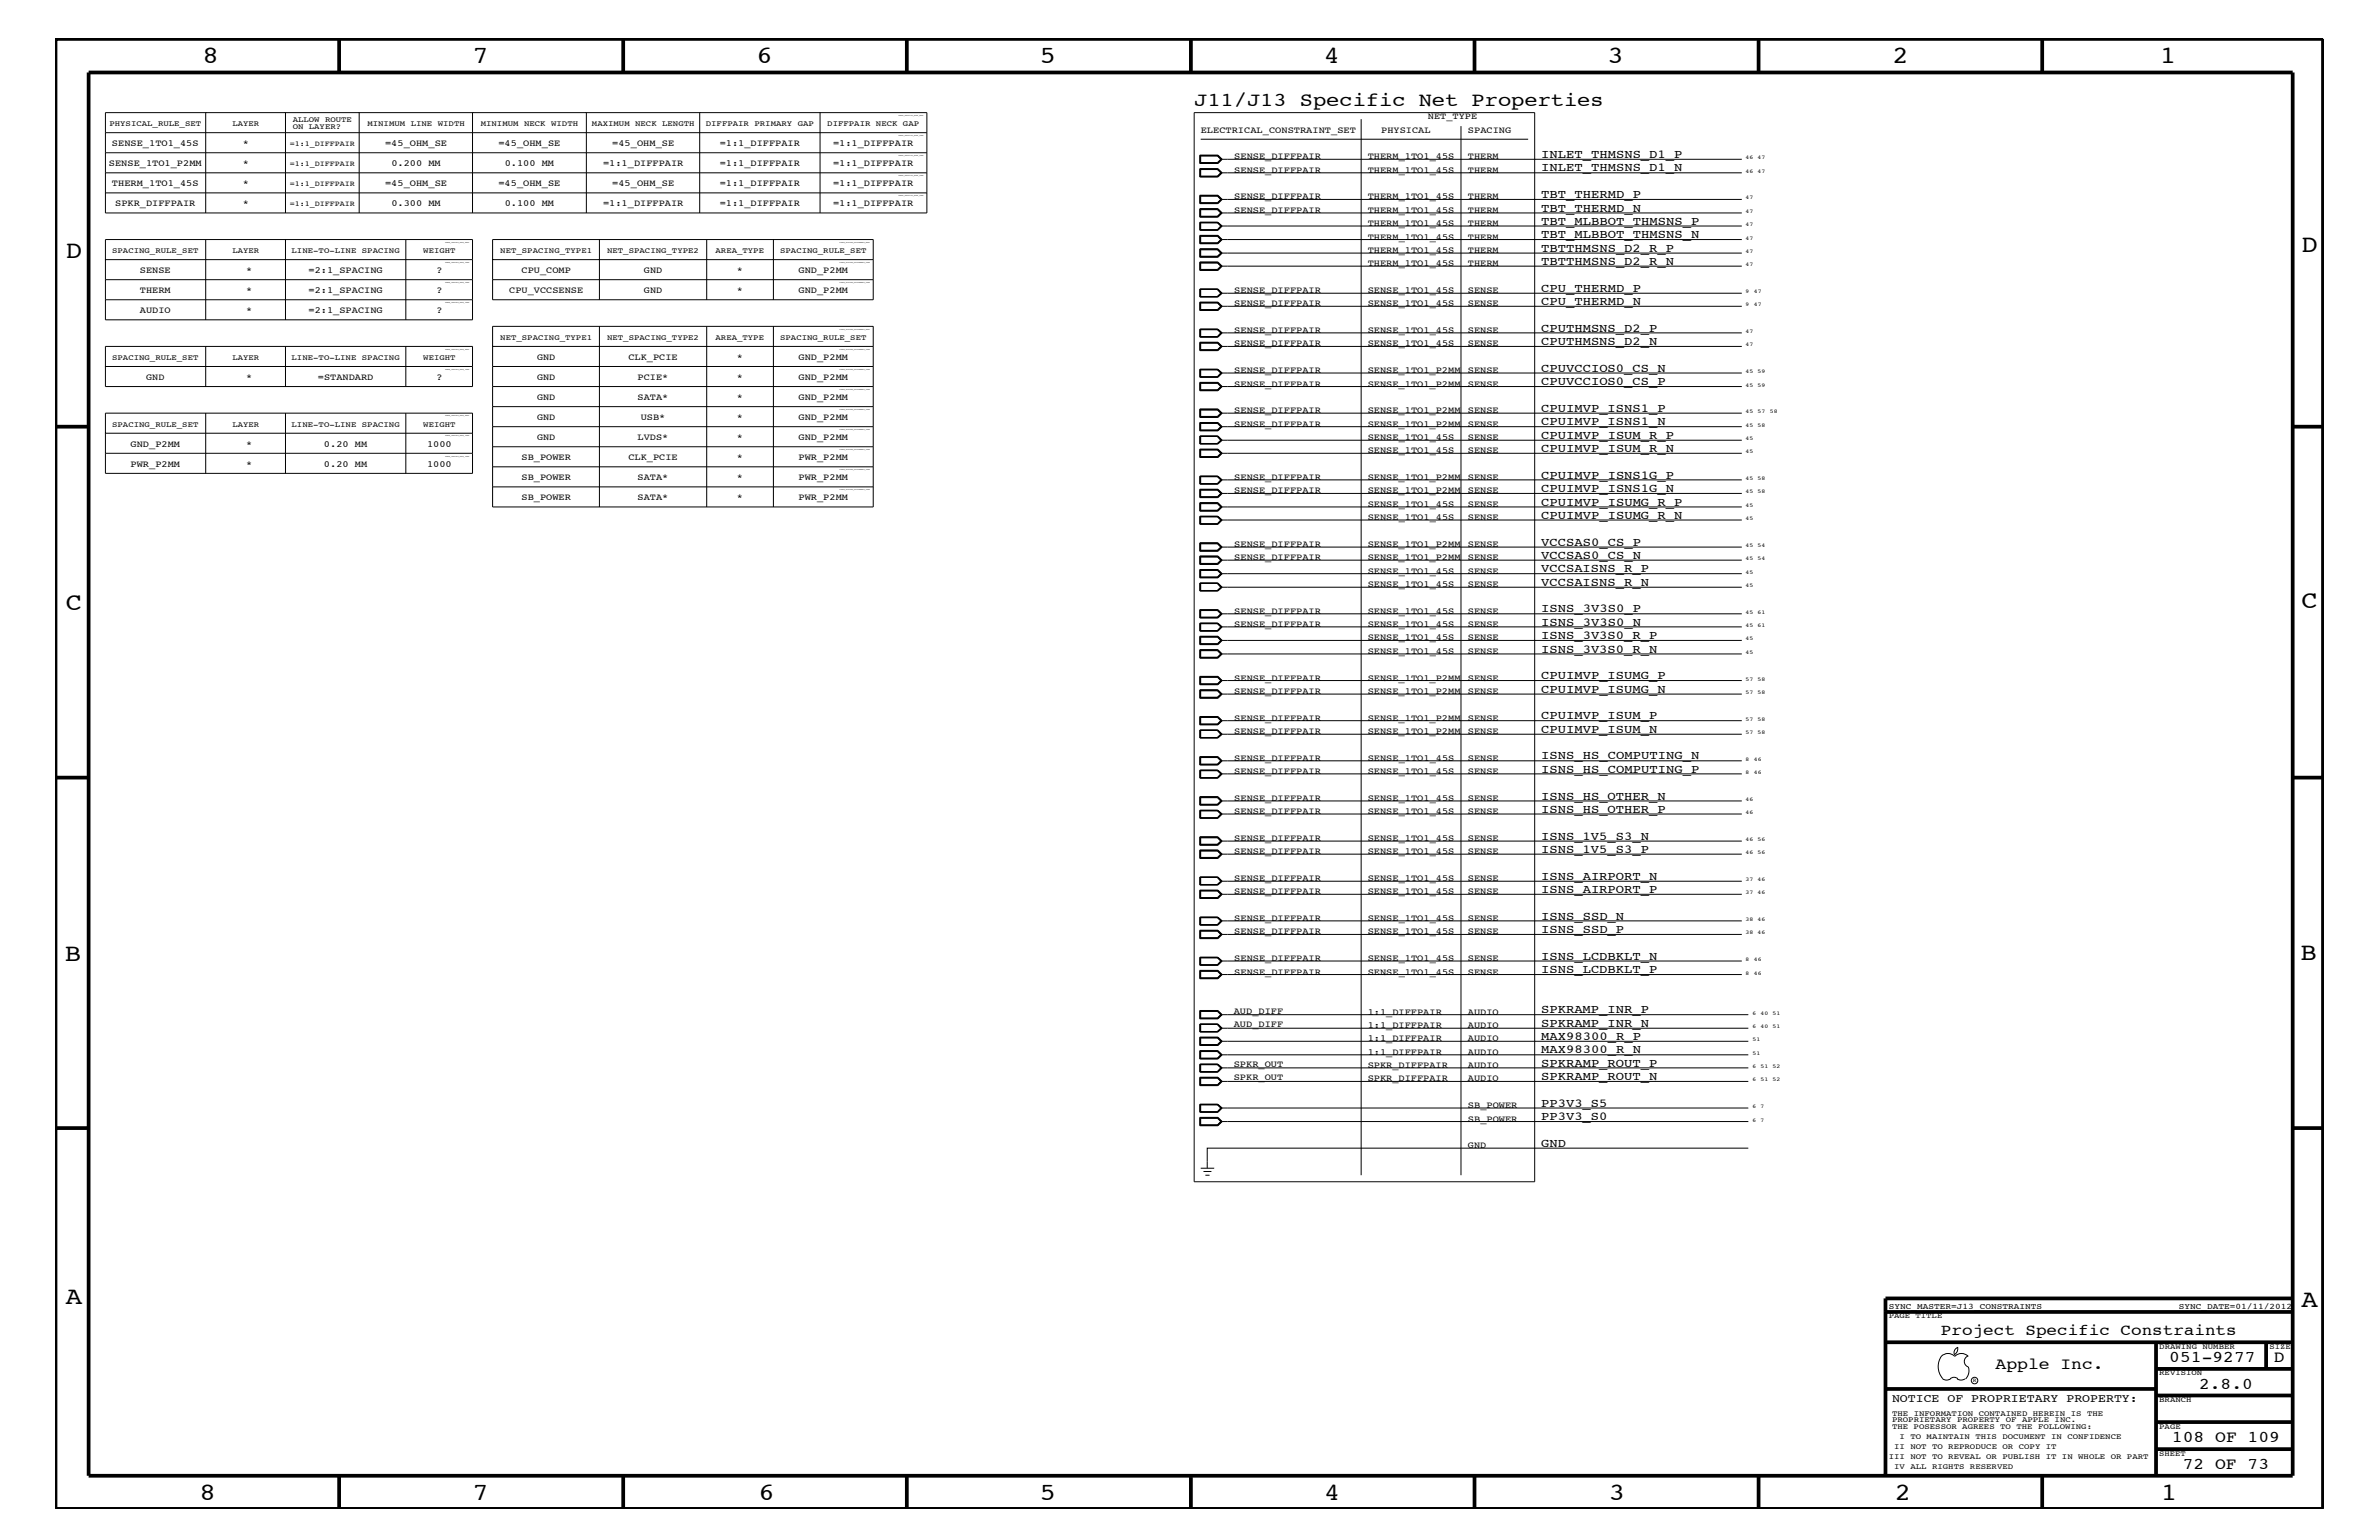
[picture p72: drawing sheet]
<svg xmlns="http://www.w3.org/2000/svg" width="432mm" height="279mm" viewBox="0 0 432 279" stroke-linecap="round" stroke-linejoin="round" font-family="sans-serif">
<defs><g id="words">
<g font-size="4.5">
<text x="36.7" y="11.5">8</text>
<text x="85.8" y="11.5">7</text>
<text x="137.3" y="11.5">6</text>
<text x="188.7" y="11.5">5</text>
<text x="240.3" y="11.5">4</text>
<text x="291.8" y="11.5">3</text>
<text x="343.5" y="11.5">2</text>
<text x="392" y="11.5">1</text>
<text x="11.9" y="46.8">D</text>
<text x="417.7" y="45.7">D</text>
<text x="11.9" y="110.6">C</text>
<text x="417.7" y="110.3">C</text>
<text x="11.8" y="174.3">B</text>
<text x="417.6" y="174.2">B</text>
<text x="11.9" y="236.7">A</text>
<text x="417.7" y="237.1">A</text>
<text x="36.2" y="272.1">8</text>
<text x="85.8" y="272.1">7</text>
<text x="137.7" y="272.1">6</text>
<text x="188.7" y="272.1">5</text>
<text x="240.4" y="272.1">4</text>
<text x="292" y="272.1">3</text>
<text x="343.9" y="272.1">2</text>
<text x="392.2" y="272.1">1</text>
</g>
<text font-size="3.6" x="216.7" y="19.2">J11/J13 Specific Net Properties</text>
<g font-size="3">
<text x="362.2" y="248.4">Apple Inc.</text>
<text x="393.7" y="247.1">051-9277</text>
<text x="399.2" y="252">2.8.0</text>
<text x="412.7" y="247.1">D</text>
<text x="394.2" y="261.6">108 OF 109</text>
<text x="396.2" y="266.6">72 OF 73</text>
</g>
<text font-size="2.9" x="352.3" y="242.3">Project Specific Constraints</text>
<g font-size="2.2">
<text x="279.7" y="28.6">INLET_THMSNS_D1_P</text>
<text x="279.7" y="31.1">INLET_THMSNS_D1_N</text>
<text x="279.7" y="35.9">TBT_THERMD_P</text>
<text x="279.7" y="40.8">TBT_MLBBOT_THMSNS_P</text>
<text x="279.7" y="38.4">TBT_THERMD_N</text>
<text x="279.7" y="45.7">TBTTHMSNS_D2_R_P</text>
<text x="279.7" y="43.2">TBT_MLBBOT_THMSNS_N</text>
<text x="279.7" y="48">TBTTHMSNS_D2_R_N</text>
<text x="279.7" y="52.9">CPU_THERMD_P</text>
<text x="279.7" y="55.3">CPU_THERMD_N</text>
<text x="279.7" y="62.6">CPUTHMSNS_D2_N</text>
<text x="279.7" y="60.2">CPUTHMSNS_D2_P</text>
<text x="279.7" y="69.9">CPUVCCIOS0_CS_P</text>
<text x="279.7" y="67.5">CPUVCCIOS0_CS_N</text>
<text x="279.7" y="77.2">CPUIMVP_ISNS1_N</text>
<text x="279.7" y="74.7">CPUIMVP_ISNS1_P</text>
<text x="279.7" y="79.6">CPUIMVP_ISUM_R_P</text>
<text x="279.7" y="82">CPUIMVP_ISUM_R_N</text>
<text x="279.7" y="86.9">CPUIMVP_ISNS1G_P</text>
<text x="279.7" y="89.3">CPUIMVP_ISNS1G_N</text>
<text x="279.7" y="91.7">CPUIMVP_ISUMG_R_P</text>
<text x="279.7" y="94.2">CPUIMVP_ISUMG_R_N</text>
<text x="279.7" y="99">VCCSAS0_CS_P</text>
<text x="279.7" y="101.4">VCCSAS0_CS_N</text>
<text x="279.7" y="106.3">VCCSAISNS_R_N</text>
<text x="279.7" y="103.8">VCCSAISNS_R_P</text>
<text x="279.7" y="113.6">ISNS_3V3S0_N</text>
<text x="279.7" y="111.1">ISNS_3V3S0_P</text>
<text x="279.7" y="115.9">ISNS_3V3S0_R_P</text>
<text x="279.7" y="118.4">ISNS_3V3S0_R_N</text>
<text x="279.7" y="123.2">CPUIMVP_ISUMG_P</text>
<text x="279.7" y="125.7">CPUIMVP_ISUMG_N</text>
<text x="279.7" y="130.5">CPUIMVP_ISUM_P</text>
<text x="279.7" y="133">CPUIMVP_ISUM_N</text>
<text x="279.7" y="137.8">ISNS_HS_COMPUTING_N</text>
<text x="279.7" y="140.2">ISNS_HS_COMPUTING_P</text>
<text x="279.7" y="147.5">ISNS_HS_OTHER_P</text>
<text x="279.7" y="145.1">ISNS_HS_OTHER_N</text>
<text x="279.7" y="152.3">ISNS_1V5_S3_N</text>
<text x="279.7" y="154.7">ISNS_1V5_S3_P</text>
<text x="279.7" y="159.6">ISNS_AIRPORT_N</text>
<text x="279.7" y="162">ISNS_AIRPORT_P</text>
<text x="279.7" y="166.9">ISNS_SSD_N</text>
<text x="279.7" y="169.3">ISNS_SSD_P</text>
<text x="279.7" y="174.2">ISNS_LCDBKLT_N</text>
<text x="279.7" y="176.6">ISNS_LCDBKLT_P</text>
<text x="279.7" y="183.8">SPKRAMP_INR_P</text>
<text x="279.7" y="186.3">SPKRAMP_INR_N</text>
<text x="279.7" y="188.7">MAX98300_R_P</text>
<text x="279.7" y="191.1">MAX98300_R_N</text>
<text x="279.7" y="195.9">SPKRAMP_ROUT_N</text>
<text x="279.7" y="193.6">SPKRAMP_ROUT_P</text>
<text x="279.7" y="200.9">PP3V3_S5</text>
<text x="279.7" y="203.2">PP3V3_S0</text>
<text x="279.7" y="208.1">GND</text>
</g>
<text font-size="2.1" x="343.4" y="254.4">NOTICE OF PROPRIETARY PROPERTY:</text>
<g font-size="1.7">
<text x="259.2" y="21.6">NET_TYPE</text>
<text x="20.3" y="26.5">SENSE_1TO1_45S</text>
<text x="44.1" y="26.5">*</text>
<text x="69.9" y="26.5">=45_OHM_SE</text>
<text x="90.5" y="26.5">=45_OHM_SE</text>
<text x="111.1" y="26.5">=45_OHM_SE</text>
<text x="130.6" y="26.5">=1:1_DIFFPAIR</text>
<text x="151.2" y="26.5">=1:1_DIFFPAIR</text>
<text x="217.9" y="24.1">ELECTRICAL_CONSTRAINT_SET</text>
<text x="224" y="28.9">SENSE_DIFFPAIR</text>
<text x="248.2" y="28.9">THERM_1TO1_45S</text>
<text x="250.7" y="24.1">PHYSICAL</text>
<text x="266.4" y="24.1">SPACING</text>
<text x="266.4" y="28.9">THERM</text>
<text x="19.8" y="30.2">SENSE_1TO1_P2MM</text>
<text x="20.3" y="33.7">THERM_1TO1_45S</text>
<text x="44.1" y="30.2">*</text>
<text x="44.1" y="33.7">*</text>
<text x="69.9" y="33.7">=45_OHM_SE</text>
<text x="71" y="30.2">0.200 MM</text>
<text x="90.5" y="33.7">=45_OHM_SE</text>
<text x="91.6" y="30.2">0.100 MM</text>
<text x="109.5" y="30.2">=1:1_DIFFPAIR</text>
<text x="111.1" y="33.7">=45_OHM_SE</text>
<text x="130.6" y="33.7">=1:1_DIFFPAIR</text>
<text x="130.6" y="30.2">=1:1_DIFFPAIR</text>
<text x="151.2" y="30.2">=1:1_DIFFPAIR</text>
<text x="151.2" y="33.7">=1:1_DIFFPAIR</text>
<text x="224" y="31.4">SENSE_DIFFPAIR</text>
<text x="248.2" y="31.4">THERM_1TO1_45S</text>
<text x="266.4" y="31.4">THERM</text>
<text x="20.9" y="37.4">SPKR_DIFFPAIR</text>
<text x="44.1" y="37.4">*</text>
<text x="71" y="37.4">0.300 MM</text>
<text x="91.6" y="37.4">0.100 MM</text>
<text x="109.5" y="37.4">=1:1_DIFFPAIR</text>
<text x="130.6" y="37.4">=1:1_DIFFPAIR</text>
<text x="151.2" y="37.4">=1:1_DIFFPAIR</text>
<text x="224" y="38.6">SENSE_DIFFPAIR</text>
<text x="224" y="36.2">SENSE_DIFFPAIR</text>
<text x="248.2" y="41">THERM_1TO1_45S</text>
<text x="248.2" y="38.6">THERM_1TO1_45S</text>
<text x="248.2" y="36.2">THERM_1TO1_45S</text>
<text x="266.4" y="41">THERM</text>
<text x="266.4" y="38.6">THERM</text>
<text x="266.4" y="36.2">THERM</text>
<text x="248.2" y="43.5">THERM_1TO1_45S</text>
<text x="248.2" y="45.9">THERM_1TO1_45S</text>
<text x="266.4" y="45.9">THERM</text>
<text x="266.4" y="43.5">THERM</text>
<text x="25.4" y="49.6">SENSE</text>
<text x="25.4" y="53.2">THERM</text>
<text x="44.7" y="49.6">*</text>
<text x="44.7" y="53.2">*</text>
<text x="56" y="49.6">=2:1_SPACING</text>
<text x="56" y="53.2">=2:1_SPACING</text>
<text x="79.2" y="49.6">?</text>
<text x="79.2" y="53.2">?</text>
<text x="92.4" y="53.2">CPU_VCCSENSE</text>
<text x="94.7" y="49.6">CPU_COMP</text>
<text x="116.9" y="53.2">GND</text>
<text x="116.9" y="49.6">GND</text>
<text x="133.7" y="53.2">*</text>
<text x="133.7" y="49.6">*</text>
<text x="144.9" y="53.2">GND_P2MM</text>
<text x="144.9" y="49.6">GND_P2MM</text>
<text x="224" y="53.2">SENSE_DIFFPAIR</text>
<text x="248.2" y="48.3">THERM_1TO1_45S</text>
<text x="248.2" y="53.2">SENSE_1TO1_45S</text>
<text x="266.4" y="48.3">THERM</text>
<text x="266.4" y="53.2">SENSE</text>
<text x="25.4" y="56.8">AUDIO</text>
<text x="44.7" y="56.8">*</text>
<text x="56" y="56.8">=2:1_SPACING</text>
<text x="79.2" y="56.8">?</text>
<text x="224" y="55.6">SENSE_DIFFPAIR</text>
<text x="248.2" y="55.6">SENSE_1TO1_45S</text>
<text x="266.4" y="55.6">SENSE</text>
<text x="97.5" y="65.3">GND</text>
<text x="114" y="65.3">CLK_PCIE</text>
<text x="133.7" y="65.3">*</text>
<text x="144.9" y="65.3">GND_P2MM</text>
<text x="224" y="62.9">SENSE_DIFFPAIR</text>
<text x="224" y="60.4">SENSE_DIFFPAIR</text>
<text x="248.2" y="62.9">SENSE_1TO1_45S</text>
<text x="248.2" y="60.4">SENSE_1TO1_45S</text>
<text x="266.4" y="62.9">SENSE</text>
<text x="266.4" y="60.4">SENSE</text>
<text x="26.5" y="68.9">GND</text>
<text x="44.7" y="68.9">*</text>
<text x="57.7" y="68.9">=STANDARD</text>
<text x="79.2" y="68.9">?</text>
<text x="97.5" y="68.9">GND</text>
<text x="115.7" y="68.9">PCIE*</text>
<text x="133.7" y="68.9">*</text>
<text x="144.9" y="68.9">GND_P2MM</text>
<text x="224" y="70.1">SENSE_DIFFPAIR</text>
<text x="224" y="67.7">SENSE_DIFFPAIR</text>
<text x="248.2" y="70.1">SENSE_1TO1_P2MM</text>
<text x="248.2" y="67.7">SENSE_1TO1_P2MM</text>
<text x="266.4" y="70.1">SENSE</text>
<text x="266.4" y="67.7">SENSE</text>
<text x="97.5" y="76.2">GND</text>
<text x="97.5" y="72.6">GND</text>
<text x="115.7" y="72.6">SATA*</text>
<text x="116.3" y="76.2">USB*</text>
<text x="133.7" y="76.2">*</text>
<text x="133.7" y="72.6">*</text>
<text x="144.9" y="76.2">GND_P2MM</text>
<text x="144.9" y="72.6">GND_P2MM</text>
<text x="224" y="77.4">SENSE_DIFFPAIR</text>
<text x="224" y="75">SENSE_DIFFPAIR</text>
<text x="248.2" y="77.4">SENSE_1TO1_P2MM</text>
<text x="248.2" y="75">SENSE_1TO1_P2MM</text>
<text x="266.4" y="77.4">SENSE</text>
<text x="266.4" y="75">SENSE</text>
<text x="23.7" y="81.1">GND_P2MM</text>
<text x="44.7" y="81.1">*</text>
<text x="58.8" y="81.1">0.20 MM</text>
<text x="77.5" y="81.1">1000</text>
<text x="94.7" y="83.5">SB_POWER</text>
<text x="97.5" y="79.9">GND</text>
<text x="114" y="83.5">CLK_PCIE</text>
<text x="115.7" y="79.9">LVDS*</text>
<text x="133.7" y="83.5">*</text>
<text x="133.7" y="79.9">*</text>
<text x="144.9" y="83.5">PWR_P2MM</text>
<text x="144.9" y="79.9">GND_P2MM</text>
<text x="248.2" y="79.9">SENSE_1TO1_45S</text>
<text x="248.2" y="82.2">SENSE_1TO1_45S</text>
<text x="266.4" y="79.9">SENSE</text>
<text x="266.4" y="82.2">SENSE</text>
<text x="23.7" y="84.7">PWR_P2MM</text>
<text x="44.7" y="84.7">*</text>
<text x="58.8" y="84.7">0.20 MM</text>
<text x="77.5" y="84.7">1000</text>
<text x="94.7" y="87.1">SB_POWER</text>
<text x="115.7" y="87.1">SATA*</text>
<text x="133.7" y="87.1">*</text>
<text x="144.9" y="87.1">PWR_P2MM</text>
<text x="224" y="87.1">SENSE_DIFFPAIR</text>
<text x="224" y="89.5">SENSE_DIFFPAIR</text>
<text x="248.2" y="87.1">SENSE_1TO1_P2MM</text>
<text x="248.2" y="89.5">SENSE_1TO1_P2MM</text>
<text x="266.4" y="87.1">SENSE</text>
<text x="266.4" y="89.5">SENSE</text>
<text x="94.7" y="90.7">SB_POWER</text>
<text x="115.7" y="90.7">SATA*</text>
<text x="133.7" y="90.7">*</text>
<text x="144.9" y="90.7">PWR_P2MM</text>
<text x="248.2" y="92">SENSE_1TO1_45S</text>
<text x="248.2" y="94.3">SENSE_1TO1_45S</text>
<text x="266.4" y="92">SENSE</text>
<text x="266.4" y="94.3">SENSE</text>
<text x="224" y="99.3">SENSE_DIFFPAIR</text>
<text x="224" y="101.6">SENSE_DIFFPAIR</text>
<text x="248.2" y="99.3">SENSE_1TO1_P2MM</text>
<text x="248.2" y="101.6">SENSE_1TO1_P2MM</text>
<text x="266.4" y="99.3">SENSE</text>
<text x="266.4" y="101.6">SENSE</text>
<text x="248.2" y="106.5">SENSE_1TO1_45S</text>
<text x="248.2" y="104.1">SENSE_1TO1_45S</text>
<text x="266.4" y="106.5">SENSE</text>
<text x="266.4" y="104.1">SENSE</text>
<text x="224" y="113.7">SENSE_DIFFPAIR</text>
<text x="224" y="111.4">SENSE_DIFFPAIR</text>
<text x="248.2" y="113.7">SENSE_1TO1_45S</text>
<text x="248.2" y="111.4">SENSE_1TO1_45S</text>
<text x="266.4" y="113.7">SENSE</text>
<text x="266.4" y="111.4">SENSE</text>
<text x="248.2" y="116.2">SENSE_1TO1_45S</text>
<text x="248.2" y="118.6">SENSE_1TO1_45S</text>
<text x="266.4" y="116.2">SENSE</text>
<text x="266.4" y="118.6">SENSE</text>
<text x="224" y="123.5">SENSE_DIFFPAIR</text>
<text x="224" y="125.9">SENSE_DIFFPAIR</text>
<text x="248.2" y="123.5">SENSE_1TO1_P2MM</text>
<text x="248.2" y="125.9">SENSE_1TO1_P2MM</text>
<text x="266.4" y="123.5">SENSE</text>
<text x="266.4" y="125.9">SENSE</text>
<text x="224" y="130.8">SENSE_DIFFPAIR</text>
<text x="248.2" y="130.8">SENSE_1TO1_P2MM</text>
<text x="266.4" y="130.8">SENSE</text>
<text x="224" y="133.2">SENSE_DIFFPAIR</text>
<text x="248.2" y="133.2">SENSE_1TO1_P2MM</text>
<text x="266.4" y="133.2">SENSE</text>
<text x="224" y="138">SENSE_DIFFPAIR</text>
<text x="224" y="140.4">SENSE_DIFFPAIR</text>
<text x="248.2" y="140.4">SENSE_1TO1_45S</text>
<text x="248.2" y="138">SENSE_1TO1_45S</text>
<text x="266.4" y="138">SENSE</text>
<text x="266.4" y="140.4">SENSE</text>
<text x="224" y="147.7">SENSE_DIFFPAIR</text>
<text x="224" y="145.3">SENSE_DIFFPAIR</text>
<text x="248.2" y="147.7">SENSE_1TO1_45S</text>
<text x="248.2" y="145.3">SENSE_1TO1_45S</text>
<text x="266.4" y="147.7">SENSE</text>
<text x="266.4" y="145.3">SENSE</text>
<text x="224" y="152.6">SENSE_DIFFPAIR</text>
<text x="224" y="155">SENSE_DIFFPAIR</text>
<text x="248.2" y="152.6">SENSE_1TO1_45S</text>
<text x="248.2" y="155">SENSE_1TO1_45S</text>
<text x="266.4" y="152.6">SENSE</text>
<text x="266.4" y="155">SENSE</text>
<text x="224" y="159.9">SENSE_DIFFPAIR</text>
<text x="248.2" y="159.9">SENSE_1TO1_45S</text>
<text x="266.4" y="159.9">SENSE</text>
<text x="224" y="162.2">SENSE_DIFFPAIR</text>
<text x="224" y="167.1">SENSE_DIFFPAIR</text>
<text x="248.2" y="167.1">SENSE_1TO1_45S</text>
<text x="248.2" y="162.2">SENSE_1TO1_45S</text>
<text x="266.4" y="162.2">SENSE</text>
<text x="266.4" y="167.1">SENSE</text>
<text x="224" y="169.5">SENSE_DIFFPAIR</text>
<text x="248.2" y="169.5">SENSE_1TO1_45S</text>
<text x="266.4" y="169.5">SENSE</text>
<text x="224" y="176.8">SENSE_DIFFPAIR</text>
<text x="224" y="174.4">SENSE_DIFFPAIR</text>
<text x="248.2" y="174.4">SENSE_1TO1_45S</text>
<text x="248.2" y="176.8">SENSE_1TO1_45S</text>
<text x="266.4" y="174.4">SENSE</text>
<text x="266.4" y="176.8">SENSE</text>
<text x="223.9" y="183.9">AUD_DIFF</text>
<text x="248.2" y="184.1">1:1_DIFFPAIR</text>
<text x="266.4" y="184.1">AUDIO</text>
<text x="223.9" y="186.3">AUD_DIFF</text>
<text x="248.2" y="186.5">1:1_DIFFPAIR</text>
<text x="248.2" y="188.9">1:1_DIFFPAIR</text>
<text x="248.2" y="191.4">1:1_DIFFPAIR</text>
<text x="266.4" y="186.5">AUDIO</text>
<text x="266.4" y="188.9">AUDIO</text>
<text x="266.4" y="191.4">AUDIO</text>
<text x="223.9" y="196">SPKR_OUT</text>
<text x="223.9" y="193.6">SPKR_OUT</text>
<text x="248.2" y="196.2">SPKR_DIFFPAIR</text>
<text x="248.2" y="193.7">SPKR_DIFFPAIR</text>
<text x="266.4" y="196.2">AUDIO</text>
<text x="266.4" y="193.7">AUDIO</text>
<text x="266.4" y="203.5">SB_POWER</text>
<text x="266.4" y="201">SB_POWER</text>
<text x="266.4" y="208.3">GND</text>
</g>
<g font-size="1.5">
<text x="342.8" y="237.4">SYNC_MASTER=J13_CONSTRAINTS</text>
<text x="395.5" y="237.4">SYNC_DATE=01/11/2012</text>
</g>
<g font-size="1.4">
<text x="19.9" y="22.9">PHYSICAL_RULE_SET</text>
<text x="42.2" y="22.9">LAYER</text>
<text x="53.1" y="22.2">ALLOW ROUTE</text>
<text x="53.1" y="23.5">ON LAYER?</text>
<text x="66.7" y="22.9">MINIMUM LINE WIDTH</text>
<text x="87.2" y="22.9">MINIMUM NECK WIDTH</text>
<text x="107.4" y="22.9">MAXIMUM NECK LENGTH</text>
<text x="128.1" y="22.9">DIFFPAIR PRIMARY GAP</text>
<text x="150.2" y="22.9">DIFFPAIR NECK GAP</text>
<text x="52.6" y="26.5">=1:1_DIFFPAIR</text>
<text x="52.6" y="30.2">=1:1_DIFFPAIR</text>
<text x="52.6" y="33.7">=1:1_DIFFPAIR</text>
<text x="52.6" y="37.4">=1:1_DIFFPAIR</text>
<text x="20.4" y="45.9">SPACING_RULE_SET</text>
<text x="42.2" y="45.9">LAYER</text>
<text x="52.9" y="45.9">LINE-TO-LINE SPACING</text>
<text x="76.8" y="45.9">WEIGHT</text>
<text x="90.8" y="45.9">NET_SPACING_TYPE1</text>
<text x="110.2" y="45.9">NET_SPACING_TYPE2</text>
<text x="129.9" y="45.9">AREA_TYPE</text>
<text x="141.6" y="45.9">SPACING_RULE_SET</text>
<text x="20.4" y="65.3">SPACING_RULE_SET</text>
<text x="42.2" y="65.3">LAYER</text>
<text x="52.9" y="65.3">LINE-TO-LINE SPACING</text>
<text x="76.8" y="65.3">WEIGHT</text>
<text x="90.8" y="61.7">NET_SPACING_TYPE1</text>
<text x="110.2" y="61.7">NET_SPACING_TYPE2</text>
<text x="129.9" y="61.7">AREA_TYPE</text>
<text x="141.6" y="61.7">SPACING_RULE_SET</text>
<text x="20.4" y="77.4">SPACING_RULE_SET</text>
<text x="42.2" y="77.4">LAYER</text>
<text x="52.9" y="77.4">LINE-TO-LINE SPACING</text>
<text x="76.8" y="77.4">WEIGHT</text>
<text x="342.8" y="239.2">PAGE TITLE</text>
<text x="391.9" y="244.7">DRAWING NUMBER</text>
<text x="411.9" y="244.7">SIZE</text>
<text x="391.9" y="249.5">REVISION</text>
<text x="343.4" y="256.8">THE INFORMATION CONTAINED HEREIN IS THE</text>
<text x="391.9" y="254.4">BRANCH</text>
<text x="343.4" y="258">PROPRIETARY PROPERTY OF APPLE INC.</text>
<text x="343.4" y="259.3">THE POSESSOR AGREES TO THE FOLLOWING:</text>
<text x="343.8" y="262.9">II NOT TO REPRODUCE OR COPY IT</text>
<text x="344.8" y="261.1">I TO MAINTAIN THIS DOCUMENT IN CONFIDENCE</text>
<text x="391.9" y="259.3">PAGE</text>
<text x="342.8" y="264.7">III NOT TO REVEAL OR PUBLISH IT IN WHOLE OR PART</text>
<text x="343.8" y="266.6">IV ALL RIGHTS RESERVED</text>
<text x="391.9" y="264.1">SHEET</text>
</g>
<g font-size="1">
<text x="316.8" y="28.9">46</text>
<text x="319" y="28.9">47</text>
<text x="316.8" y="31.4">46</text>
<text x="319" y="31.4">47</text>
<text x="316.8" y="41">47</text>
<text x="316.8" y="38.6">47</text>
<text x="316.8" y="36.2">47</text>
<text x="316.8" y="45.9">47</text>
<text x="316.8" y="43.5">47</text>
<text x="316.8" y="48.3">47</text>
<text x="316.8" y="53.2">9</text>
<text x="318.3" y="53.2">47</text>
<text x="316.8" y="55.6">9</text>
<text x="318.3" y="55.6">47</text>
<text x="316.8" y="62.9">47</text>
<text x="316.8" y="60.4">47</text>
<text x="316.8" y="70.1">45</text>
<text x="316.8" y="67.7">45</text>
<text x="319" y="70.1">59</text>
<text x="319" y="67.7">59</text>
<text x="316.8" y="77.4">45</text>
<text x="316.8" y="75">45</text>
<text x="319" y="77.4">58</text>
<text x="319" y="75">57</text>
<text x="321.2" y="75">58</text>
<text x="316.8" y="79.9">45</text>
<text x="316.8" y="82.2">45</text>
<text x="316.8" y="87.1">45</text>
<text x="316.8" y="89.5">45</text>
<text x="319" y="87.1">58</text>
<text x="319" y="89.5">58</text>
<text x="316.8" y="92">45</text>
<text x="316.8" y="94.3">45</text>
<text x="316.8" y="99.3">45</text>
<text x="316.8" y="101.6">45</text>
<text x="319" y="99.3">54</text>
<text x="319" y="101.6">54</text>
<text x="316.8" y="106.5">45</text>
<text x="316.8" y="104.1">45</text>
<text x="316.8" y="113.7">45</text>
<text x="316.8" y="111.4">45</text>
<text x="319" y="113.7">61</text>
<text x="319" y="111.4">61</text>
<text x="316.8" y="116.2">45</text>
<text x="316.8" y="118.6">45</text>
<text x="316.8" y="123.5">57</text>
<text x="316.8" y="125.9">57</text>
<text x="319" y="123.5">58</text>
<text x="319" y="125.9">58</text>
<text x="316.8" y="130.8">57</text>
<text x="319" y="130.8">58</text>
<text x="316.8" y="133.2">57</text>
<text x="319" y="133.2">58</text>
<text x="316.8" y="138">8</text>
<text x="316.8" y="140.4">8</text>
<text x="318.3" y="138">46</text>
<text x="318.3" y="140.4">46</text>
<text x="316.8" y="147.7">46</text>
<text x="316.8" y="145.3">46</text>
<text x="316.8" y="152.6">46</text>
<text x="316.8" y="155">46</text>
<text x="319" y="152.6">56</text>
<text x="319" y="155">56</text>
<text x="316.8" y="159.9">37</text>
<text x="319" y="159.9">46</text>
<text x="316.8" y="162.2">37</text>
<text x="316.8" y="167.1">38</text>
<text x="319" y="162.2">46</text>
<text x="319" y="167.1">46</text>
<text x="316.8" y="169.5">38</text>
<text x="319" y="169.5">46</text>
<text x="316.8" y="174.4">8</text>
<text x="316.8" y="176.8">8</text>
<text x="318.3" y="174.4">46</text>
<text x="318.3" y="176.8">46</text>
<text x="318.1" y="184.1">6</text>
<text x="319.5" y="184.1">40</text>
<text x="321.7" y="184.1">51</text>
<text x="318.1" y="188.9">51</text>
<text x="318.1" y="191.4">51</text>
<text x="318.1" y="186.5">6</text>
<text x="319.5" y="186.5">40</text>
<text x="321.7" y="186.5">51</text>
<text x="318.1" y="196.2">6</text>
<text x="318.1" y="193.7">6</text>
<text x="319.5" y="196.2">51</text>
<text x="319.5" y="193.7">51</text>
<text x="321.7" y="196.2">52</text>
<text x="321.7" y="193.7">52</text>
<text x="318.1" y="201">6</text>
<text x="318.1" y="203.5">6</text>
<text x="319.5" y="201">7</text>
<text x="319.5" y="203.5">7</text>
<text x="358.1" y="250.7">R</text>
</g>
<g font-size=".3">
<text x="163.1" y="21">TABLE_PHYSICAL_RULE_HEAD</text>
<text x="163.1" y="28.3">TABLE_PHYSICAL_RULE_ITEM</text>
<text x="163.1" y="24.7">TABLE_PHYSICAL_RULE_ITEM</text>
<text x="163.1" y="35.6">TABLE_PHYSICAL_RULE_ITEM</text>
<text x="163.1" y="31.9">TABLE_PHYSICAL_RULE_ITEM</text>
<text x="80.8" y="47.7">TABLE_SPACING_RULE_ITEM</text>
<text x="80.8" y="44.1">TABLE_SPACING_RULE_HEAD</text>
<text x="152.4" y="44.1">TABLE_SPACING_ASSIGNMENT_HEAD</text>
<text x="152.4" y="47.7">TABLE_SPACING_ASSIGNMENT_ITEM</text>
<text x="80.8" y="51.3">TABLE_SPACING_RULE_ITEM</text>
<text x="152.4" y="51.3">TABLE_SPACING_ASSIGNMENT_ITEM</text>
<text x="80.8" y="55">TABLE_SPACING_RULE_ITEM</text>
<text x="152.4" y="59.8">TABLE_SPACING_ASSIGNMENT_HEAD</text>
<text x="80.8" y="63.4">TABLE_SPACING_RULE_HEAD</text>
<text x="152.4" y="63.4">TABLE_SPACING_ASSIGNMENT_ITEM</text>
<text x="80.8" y="67.1">TABLE_SPACING_RULE_ITEM</text>
<text x="152.4" y="67.1">TABLE_SPACING_ASSIGNMENT_ITEM</text>
<text x="152.4" y="70.7">TABLE_SPACING_ASSIGNMENT_ITEM</text>
<text x="80.8" y="75.6">TABLE_SPACING_RULE_HEAD</text>
<text x="152.4" y="74.4">TABLE_SPACING_ASSIGNMENT_ITEM</text>
<text x="80.8" y="79.2">TABLE_SPACING_RULE_ITEM</text>
<text x="80.8" y="82.8">TABLE_SPACING_RULE_ITEM</text>
<text x="152.4" y="78">TABLE_SPACING_ASSIGNMENT_ITEM</text>
<text x="152.4" y="81.6">TABLE_SPACING_ASSIGNMENT_ITEM</text>
<text x="152.4" y="85.3">TABLE_SPACING_ASSIGNMENT_ITEM</text>
<text x="152.4" y="88.9">TABLE_SPACING_ASSIGNMENT_ITEM</text>
</g>
</g></defs>
<g fill="none" stroke="#000" stroke-width=".18">
<path d="M19.1 31.4h149.1M19.1 20.4h149.1v18.2h-149.1zM19.1 35h149.1M19.1 27.7h149.1M19.1 24.1h149.1M37.3 20.4v18.2M51.8 20.4v18.2M65.2 20.4v18.2M85.8 20.4v18.2M106.4 20.4v18.2M127 20.4v18.2M148.8 20.4v18.2"/>
<path d="M216.7 20.4h61.9v194h-61.9zM217.8 28.1h3.3l.7 .8-.7 .8h-3.3zM217.8 30.6h3.3l.7 .8-.7 .7h-3.3zM217.8 35.4h3.3l.7 .8-.7 .7h-3.3zM217.8 37.9h3.3l.7 .7-.7 .8h-3.3zM217.8 37.9v1.4h3.2M217.8 38h3.2l.7 .6-.7 .7M217.9 28.3h3.1l.6 .6-.6 .6h-3.1zM217.9 30.8h3.1l.6 .6-.6 .5h-3.1zM217.9 35.6h3.1l.6 .6-.6 .6h-3.1zM217.9 38h3.1l.6 .6-.6 .6h-3.1zM217.9 25.3h59.5"/>
<path d="M221 28.2h-3.2v1.5M221 30.7h-3.2v1.3h3.2M221 35.5h-3.2v1.4h3.2M221 28.2l.7 .7-.7 .7h-3.2M221 28.2l.7 .7-.7 .8M221 30.7l.7 .7-.7 .6M221 35.5l.7 .7-.7 .7M221 37.9l.7 .7-.7 .7M221.6 28.9h94.5M221.6 31.4h94.5M221.6 36.2h94.5M221.6 38.6h94.5"/>
<path d="M247.1 21.6v191.6M265.2 22.9v190.3M19.1 47.1v10.9h66.7v-14.5h-66.7v3.6h66.7M19.1 54.4h66.7M19.1 50.7h66.7M37.3 43.5v14.5M51.8 43.5v14.5M73.7 43.5v14.5M89.4 47.1v7.3h69.1v-10.9h-69.1v3.6h69.1M89.4 50.7h69.1M108.8 43.5v10.9M108.8 59.2v32.8"/>
<path d="M128.3 43.5v10.9M128.3 59.2v32.8M140.4 43.5v10.9M140.4 59.2v32.8M217.8 42.7h3.3l.7 .8-.7 .7h-3.3zM217.8 40.3h3.3l.7 .7-.7 .8h-3.3zM217.8 45.2h3.3l.7 .7-.7 .8h-3.3zM217.8 47.5h3.3l.7 .8-.7 .8h-3.3zM217.8 52.4h3.3l.7 .8-.7 .7h-3.3zM217.8 54.8h3.3l.7 .8-.7 .7h-3.3zM217.8 59.7h3.3l.7 .7-.7 .8h-3.3zM217.8 40.3v1.5"/>
<path d="M217.8 45.2v1.4h3.2l.7-.7-.7-.7M217.8 49.1v-1.5h3.2l.7 .7-.7 .8M217.8 52.4v1.5M217.8 59.7v1.5M217.8 41.7h3.2M217.8 40.4h3.2M217.8 53.8h3.2M217.8 52.5h3.2M217.8 46.5h3.2M217.8 45.2h3.2l.7 .7-.7 .6M217.8 47.7h3.2M217.8 59.8h3.2"/>
<path d="M217.9 42.9h3.1l.6 .6-.6 .6h-3.1zM217.9 40.4v1.3M217.9 47.7v1.2h3.1l.6-.6M217.9 52.5v1.3M217.9 55h3.1l.6 .6-.6 .6h-3.1zM217.9 59.8v1.3M221 42.8l.7 .7-.7 .6M221 42.8h-3.2v1.3h3.2M221 54.9h-3.2v1.4M221 40.4l.7 .6-.7 .7M221 40.3l.7 .7-.7 .8M221 40.4l.6 .6"/>
<path d="M221 52.5l.7 .7-.7 .6M221 52.4l.7 .8-.7 .7M221 52.5l.6 .7M221 54.9l.7 .7-.7 .6h-3.2M221 54.9l.7 .7-.7 .7M221 47.7l.7 .6-.7 .7h-3.2M221 47.7l.6 .6M221 59.8l.7 .6-.7 .7M221 59.7l.7 .7-.7 .8M221 59.8l.6 .6M221.6 45.9l-.6-.6h-3.1v1.2M221.6 43.5h94.5"/>
<path d="M221.6 41l-.6 .7M221.6 41h94.5M221.6 53.2l-.6 .6M221.6 53.2h94.5M221.6 55.6h94.5M221.6 45.9l-.6 .6M221.6 45.9h94.5M221.6 48.3h94.5M19.1 78.6v7.3h66.7v-10.9h-66.7v3.6h66.7M19.1 66.5v3.6h66.7v-7.2h-66.7v3.6h66.7M37.3 62.9v7.2M37.3 75v10.9"/>
<path d="M51.8 62.9v7.2M51.8 75v10.9M73.7 62.9v7.2M73.7 75v10.9M89.4 62.9v29.1h69.1v-32.8h-69.1v3.7h69.1M89.4 77.4h69.1M89.4 70.1h69.1M89.4 66.5h69.1M89.4 73.8h69.1M217.8 62.1h3.3l.7 .8-.7 .7h-3.3zM217.8 67h3.3l.7 .7-.7 .7h-3.3zM217.8 69.4h3.3l.7 .7-.7 .8h-3.3z"/>
<path d="M217.8 74.2h3.3l.7 .8-.7 .7h-3.3zM217.8 76.7h3.3l.7 .7-.7 .8h-3.3zM217.8 79.1h3.3l.7 .8-.7 .6h-3.3zM217.8 67v1.4M217.8 75.7v-1.4h3.2l.7 .7-.7 .7M217.8 79.1v1.4M217.8 74.4h3.2M217.8 68.4h3.2M217.8 67.1h3.2M217.8 79.2h3.2M217.8 61.1h3.2M217.9 62.3h3.1l.6 .6-.6 .5h-3.1z"/>
<path d="M217.9 67.1v1.3M217.9 69.5h3.1l.6 .6-.6 .6h-3.1zM217.9 74.4v1.2h3.1l.6-.6M217.9 76.8h3.1l.6 .6-.6 .6h-3.1zM217.9 79.2v1.3M221 62.2h-3.2v1.3h3.2M221 69.5h-3.2v1.3h3.2M221 76.7h-3.2v1.4h3.2M221 76.7l.7 .7-.7 .7M221 74.4l.7 .6-.7 .6h-3.2M221 74.4l.6 .6M221 69.5l.7 .6-.7 .7"/>
<path d="M221 67.1l.7 .6-.7 .7M221 67l.7 .7-.7 .7M221 67.1l.6 .6M221 79.2l.7 .7-.7 .6M221 79.1l.7 .8-.7 .6M221 79.2l.6 .7M221 62.2l.7 .7-.7 .6M221.6 77.4h94.5M221.6 75h94.5M221.6 70.1h94.5M221.6 67.7l-.6 .7M221.6 67.7h94.5"/>
<path d="M221.6 79.9l-.6 .6M221.6 79.9h94.5M221.6 60.4l-.6 .7M221.6 60.4h94.5M221.6 62.9h94.5M19.1 82.2h66.7M89.4 81.1h69.1M89.4 88.3h69.1M89.4 84.7h69.1M217.8 81.5h3.3l.7 .7-.7 .8h-3.3zM217.8 86.4h3.3l.7 .7-.7 .7h-3.3zM217.8 88.8h3.3l.7 .7-.7 .8h-3.3z"/>
<path d="M217.8 91.2h3.3l.7 .8-.7 .7h-3.3zM217.8 93.7h3.3l.7 .6-.7 .8h-3.3zM217.8 98.5h3.3l.7 .8-.7 .7h-3.3zM217.8 86.4v1.4M217.8 91.2v1.5h3.2M217.8 93.7v1.4M217.8 98.5v1.4h3.2l.7-.6-.7-.8M217.8 91.3h3.2l.7 .7-.7 .7M217.8 95h3.2M217.8 93.8h3.2M217.8 87.7h3.2M217.8 86.5h3.2"/>
<path d="M217.8 80.5h3.2M217.8 99.9h3.2M217.8 98.6h3.2l.7 .7-.7 .6M217.9 81.6h3.1l.6 .6-.6 .6h-3.1zM217.9 86.5v1.2M217.9 88.9h3.1l.6 .6-.6 .6h-3.1zM217.9 91.4h3.1l.6 .6-.6 .6h-3.1zM217.9 93.8v1.2M221 81.6h-3.2v1.4M221 88.8h-3.2v1.4h3.2M221 91.2l.7 .8-.7 .7M221 93.8l.7 .5-.7 .7"/>
<path d="M221 93.7l.7 .6-.7 .8M221 93.8l.6 .5M221 88.8l.7 .7-.7 .7M221 86.5l.7 .6-.7 .6M221 86.4l.7 .7-.7 .7M221 86.5l.6 .6M221 81.6l.7 .6-.7 .7h-3.2M221 81.6l.7 .6-.7 .8M221.6 99.3l-.6-.6h-3.1v1.2M221.6 92h94.5M221.6 94.3l-.6 .7M221.6 94.3h94.5"/>
<path d="M221.6 89.5h94.5M221.6 87.1l-.6 .6M221.6 87.1h94.5M221.6 82.2h94.5M221.6 99.3l-.6 .6M221.6 99.3h94.5M217.8 100.9h3.3l.7 .7-.7 .8h-3.3zM217.8 103.3h3.3l.7 .8-.7 .7h-3.3zM217.8 105.8h3.3l.7 .7-.7 .7h-3.3zM217.8 110.6h3.3l.7 .8-.7 .7h-3.3zM217.8 113.1h3.3l.7 .6-.7 .8h-3.3zM217.8 115.4h3.3l.7 .8-.7 .8h-3.3z"/>
<path d="M217.8 117.9h3.3l.7 .7-.7 .8h-3.3zM217.8 102.4v-1.4h3.2l.7 .6-.7 .8M217.8 105.8v1.4M217.8 113.1v1.4M217.8 117.9v1.4h3.2M217.8 101h3.2M217.8 114.4h3.2M217.8 113.1h3.2M217.8 107.1h3.2M217.8 105.9h3.2M217.8 118h3.2l.7 .6-.7 .7M217.9 101v1.2h3.1l.6-.6"/>
<path d="M217.9 103.5h3.1l.6 .6-.6 .6h-3.1zM217.9 105.9v1.2M217.9 110.8h3.1l.6 .6-.6 .6h-3.1zM217.9 113.1v1.3M217.9 115.6h3.1l.6 .6-.6 .6h-3.1zM217.9 118.1h3.1l.6 .5-.6 .6h-3.1zM221 103.4h-3.2v1.4h3.2M221 110.7h-3.2v1.3h3.2M221 115.5h-3.2v1.4h3.2M221 101l.7 .6-.7 .7h-3.2M221 101l.6 .6M221 110.7l.7 .7-.7 .6"/>
<path d="M221 113.1l.7 .6-.7 .7M221 113.1l.7 .6-.7 .8M221 113.1l.6 .6M221 103.4l.7 .7-.7 .7M221 105.9l.7 .6-.7 .6M221 105.8l.7 .7-.7 .7M221 105.9l.6 .6M221 115.5l.7 .7-.7 .7M221 117.9l.7 .7-.7 .7M221.6 101.6h94.5M221.6 111.4h94.5M221.6 113.7l-.6 .7"/>
<path d="M221.6 113.7h94.5M221.6 104.1h94.5M221.6 106.5l-.6 .6M221.6 106.5h94.5M221.6 116.2h94.5M221.6 118.6h94.5M217.8 122.7h3.3l.7 .8-.7 .7h-3.3zM217.8 125.2h3.3l.7 .7-.7 .8h-3.3zM217.8 130h3.3l.7 .8-.7 .7h-3.3zM217.8 132.4h3.3l.7 .8-.7 .7h-3.3zM217.8 137.3h3.3l.7 .7-.7 .8h-3.3zM217.8 139.7h3.3l.7 .7-.7 .8h-3.3z"/>
<path d="M217.8 125.2v1.4h3.2l.7-.7-.7-.7M217.8 132.4v1.5M217.8 139.7v1.5M217.8 133.8h3.2M217.8 132.5h3.2M217.8 139.8h3.2M217.8 126.5h3.2M217.8 125.3h3.2l.7 .6-.7 .6M217.9 122.9h3.1l.6 .6-.6 .6h-3.1zM217.9 130.2h3.1l.6 .6-.6 .5h-3.1zM217.9 132.5v1.3M217.9 137.4h3.1l.6 .6-.6 .6h-3.1z"/>
<path d="M217.9 139.8v1.3M221 122.8h-3.2v1.3h3.2M221 130.1h-3.2v1.3h3.2M221 137.4h-3.2v1.3h3.2M221 132.5l.7 .7-.7 .6M221 132.4l.7 .8-.7 .7M221 132.5l.6 .7M221 130.1l.7 .7-.7 .6M221 137.4l.7 .6-.7 .7M221 139.8l.7 .6-.7 .7M221 139.7l.7 .7-.7 .8M221 139.8l.6 .6"/>
<path d="M221 122.8l.7 .7-.7 .6M221.6 125.9l-.6-.6h-3.1v1.2M221.6 133.2l-.6 .6M221.6 133.2h94.5M221.6 130.8h94.5M221.6 138h94.5M221.6 125.9l-.6 .6M221.6 125.9h94.5M221.6 123.5h94.5M217.8 144.6h3.3l.7 .7-.7 .8h-3.3zM217.8 147h3.3l.7 .7-.7 .7h-3.3zM217.8 151.8h3.3l.7 .8-.7 .8h-3.3z"/>
<path d="M217.8 154.2h3.3l.7 .8-.7 .7h-3.3zM217.8 159.1h3.3l.7 .8-.7 .7h-3.3zM217.8 144.6v1.4h3.2M217.8 147v1.4M217.8 151.8v1.5h3.2l.7-.7-.7-.8M217.8 155.7v-1.4h3.2l.7 .7-.7 .7M217.8 159.1v1.5M217.8 141.1h3.2M217.8 144.6h3.2l.7 .7-.7 .7M217.8 148.4h3.2M217.8 147.1h3.2M217.8 159.2h3.2"/>
<path d="M217.8 154.4h3.2M217.8 153.2h3.2M217.8 151.9h3.2l.7 .7-.7 .6M217.9 144.7h3.1l.6 .6-.6 .6h-3.1zM217.9 147.1v1.3M217.9 154.4v1.2h3.1l.6-.6M217.9 159.2v1.3M221 144.6l.7 .7-.7 .7M221 147.1l.7 .6-.7 .7M221 147l.7 .7-.7 .7M221 147.1l.6 .6M221 159.2l.7 .7-.7 .6"/>
<path d="M221 159.1l.7 .8-.7 .7M221 159.2l.6 .7M221 154.4l.7 .6-.7 .6h-3.2M221 154.4l.6 .6M221.6 152.6l-.6-.6h-3.1v1.2M221.6 140.4l-.6 .7M221.6 140.4h94.5M221.6 145.3h94.5M221.6 147.7l-.6 .7M221.6 147.7h94.5M221.6 159.9l-.6 .6M221.6 159.9h94.5"/>
<path d="M221.6 155h94.5M221.6 152.6l-.6 .6M221.6 152.6h94.5M217.8 161.5h3.3l.7 .7-.7 .8h-3.3zM217.8 166.4h3.3l.7 .7-.7 .7h-3.3zM217.8 168.8h3.3l.7 .7-.7 .8h-3.3zM217.8 173.7h3.3l.7 .7-.7 .7h-3.3zM217.8 176.1h3.3l.7 .7-.7 .8h-3.3zM217.8 166.4v1.4M217.8 173.7v1.4M217.8 167.8h3.2M217.8 166.5h3.2"/>
<path d="M217.8 175h3.2M217.8 173.8h3.2M217.8 160.5h3.2M217.9 161.7h3.1l.6 .5-.6 .6h-3.1zM217.9 166.5v1.3M217.9 168.9h3.1l.6 .6-.6 .6h-3.1zM217.9 173.8v1.2M217.9 176.2h3.1l.6 .6-.6 .6h-3.1zM221 161.6h-3.2v1.4M221 168.9h-3.2v1.3h3.2M221 176.1h-3.2v1.4h3.2M221 168.9l.7 .6-.7 .7"/>
<path d="M221 166.5l.7 .6-.7 .7M221 166.4l.7 .7-.7 .7M221 166.5l.6 .6M221 173.8l.7 .6-.7 .6M221 173.7l.7 .7-.7 .7M221 173.8l.6 .6M221 176.1l.7 .7-.7 .7M221 161.6l.7 .6-.7 .7h-3.2M221 161.6l.7 .6-.7 .8M221.6 169.5h94.5M221.6 167.1l-.6 .7M221.6 167.1h94.5"/>
<path d="M221.6 174.4l-.6 .6M221.6 174.4h94.5M221.6 176.8h94.5M221.6 162.2h94.5M217.8 183.3h3.3l.7 .8-.7 .8h-3.3zM217.8 185.8h3.3l.7 .7-.7 .7h-3.3zM217.8 188.2h3.3l.7 .7-.7 .8h-3.3zM217.8 190.6h3.3l.7 .8-.7 .7h-3.3zM217.8 193.1h3.3l.7 .6-.7 .8h-3.3zM217.8 195.4h3.3l.7 .8-.7 .8h-3.3zM217.8 185.8v1.4M217.8 193.1v1.4"/>
<path d="M217.8 187.1h3.2M217.8 185.9h3.2M217.8 194.4h3.2M217.8 193.2h3.2M217.9 183.5h3.1l.6 .6-.6 .6h-3.1zM217.9 185.9v1.2M217.9 188.3h3.1l.6 .6-.6 .6h-3.1zM217.9 190.8h3.1l.6 .6-.6 .6h-3.1zM217.9 193.2v1.2M217.9 195.6h3.1l.6 .6-.6 .6h-3.1zM221 183.4h-3.2v1.4h3.2M221 188.2h-3.2v1.5"/>
<path d="M221 190.7h-3.2v1.4h3.2M221 195.5h-3.2v1.4h3.2M221 183.4l.7 .7-.7 .7M221 185.9l.7 .6-.7 .6M221 185.8l.7 .7-.7 .7M221 185.9l.6 .6M221 193.2l.7 .5-.7 .7M221 193.1l.7 .6-.7 .8M221 193.2l.6 .5M221 195.5l.7 .7-.7 .7M221 188.2l.7 .7-.7 .7h-3.2M221 188.2l.7 .7-.7 .8"/>
<path d="M221 190.7l.7 .7-.7 .7M221.6 184.1h95.7M221.6 186.5l-.6 .6M221.6 186.5h95.7M221.6 193.7l-.6 .7M221.6 193.7h95.7M221.6 196.2h95.7M221.6 188.9h95.7M221.6 191.4h95.7M217.8 200.3h3.3l.7 .7-.7 .8h-3.3zM217.8 202.7h3.3l.7 .8-.7 .7h-3.3zM217.8 200.3v1.5"/>
<path d="M217.8 201.7h3.2M217.8 200.4h3.2M217.9 200.4v1.3M217.9 202.9h3.1l.6 .6-.6 .6h-3.1zM217.9 211.9h2.5M218.4 212.5h1.5M218.8 213.2h.7M221 202.8h-3.2v1.4h3.2M221 200.4l.7 .6-.7 .7M221 200.3l.7 .7-.7 .8M221 200.4l.6 .6M221 202.8l.7 .7-.7 .7"/>
<path d="M221.6 201l-.6 .7M221.6 201h95.7M221.6 203.5h95.7M317.3 208.3h-98.2v3.6M352.3 246.1a1.72 1.72 0 0 1 2.5 0 1.69 1.69 0 0 1 2.4 0M352.4 246a3.2 3.2 0 0 0 .4 4.3l.8 .1 .4-.2M354 250.2l.7-.3 .7 .3M355.2 250.2l.7 .2 .7-.2M355.3 244.4v.3a1.18 1.18 0 0 1-.6 1.1M355.4 244.4a.99 .99 0 0 0-.6 1.4M357.2 246a1.04 1.04 0 0 0-.7 1 1.04 1.04 0 0 0 .7 1M357.3 248l.1 .7a2.11 2.11 0 0 1-.6 1.5"/>
<circle cx="358.4" cy="250.5" r=".59"/>
</g>
<g fill="none" stroke="#000" stroke-width=".68" stroke-linecap="butt">
<path d="M10.1 7.1h411.5v266.7h-411.5zM16.1 13.2h400v254.5h-400zM61.6 7.1v6.1M113.1 7.1v6.1M164.6 7.1v6.1M216.2 7.1v6.1M267.6 7.1v6.1M319.2 7.1v6.1M370.7 7.1v6.1M10.1 77.4h6M416.1 77.4h5.5M10.1 141.1h6"/>
<path d="M416.1 141.1h5.5M10.1 204.7h6M416.1 204.7h5.5M342.2 238h73.9M416.1 235.6h-73.9v32.1M342.2 243.5h73.9M342.2 252h49.1M391.3 248.4h24.8M391.3 243.5v24.2M391.3 258h24.8M391.3 253.2h24.8M411.3 243.5v4.9"/>
<path d="M61.6 267.7v6.1M113.1 267.7v6.1M164.6 267.7v6.1M216.2 268v5.8M267.6 267.7v6.1M319.2 267.7v6.1M370.7 267.7v6.1M391.3 262.9h24.8"/>
</g>
<use href="#words"/>
</svg>
